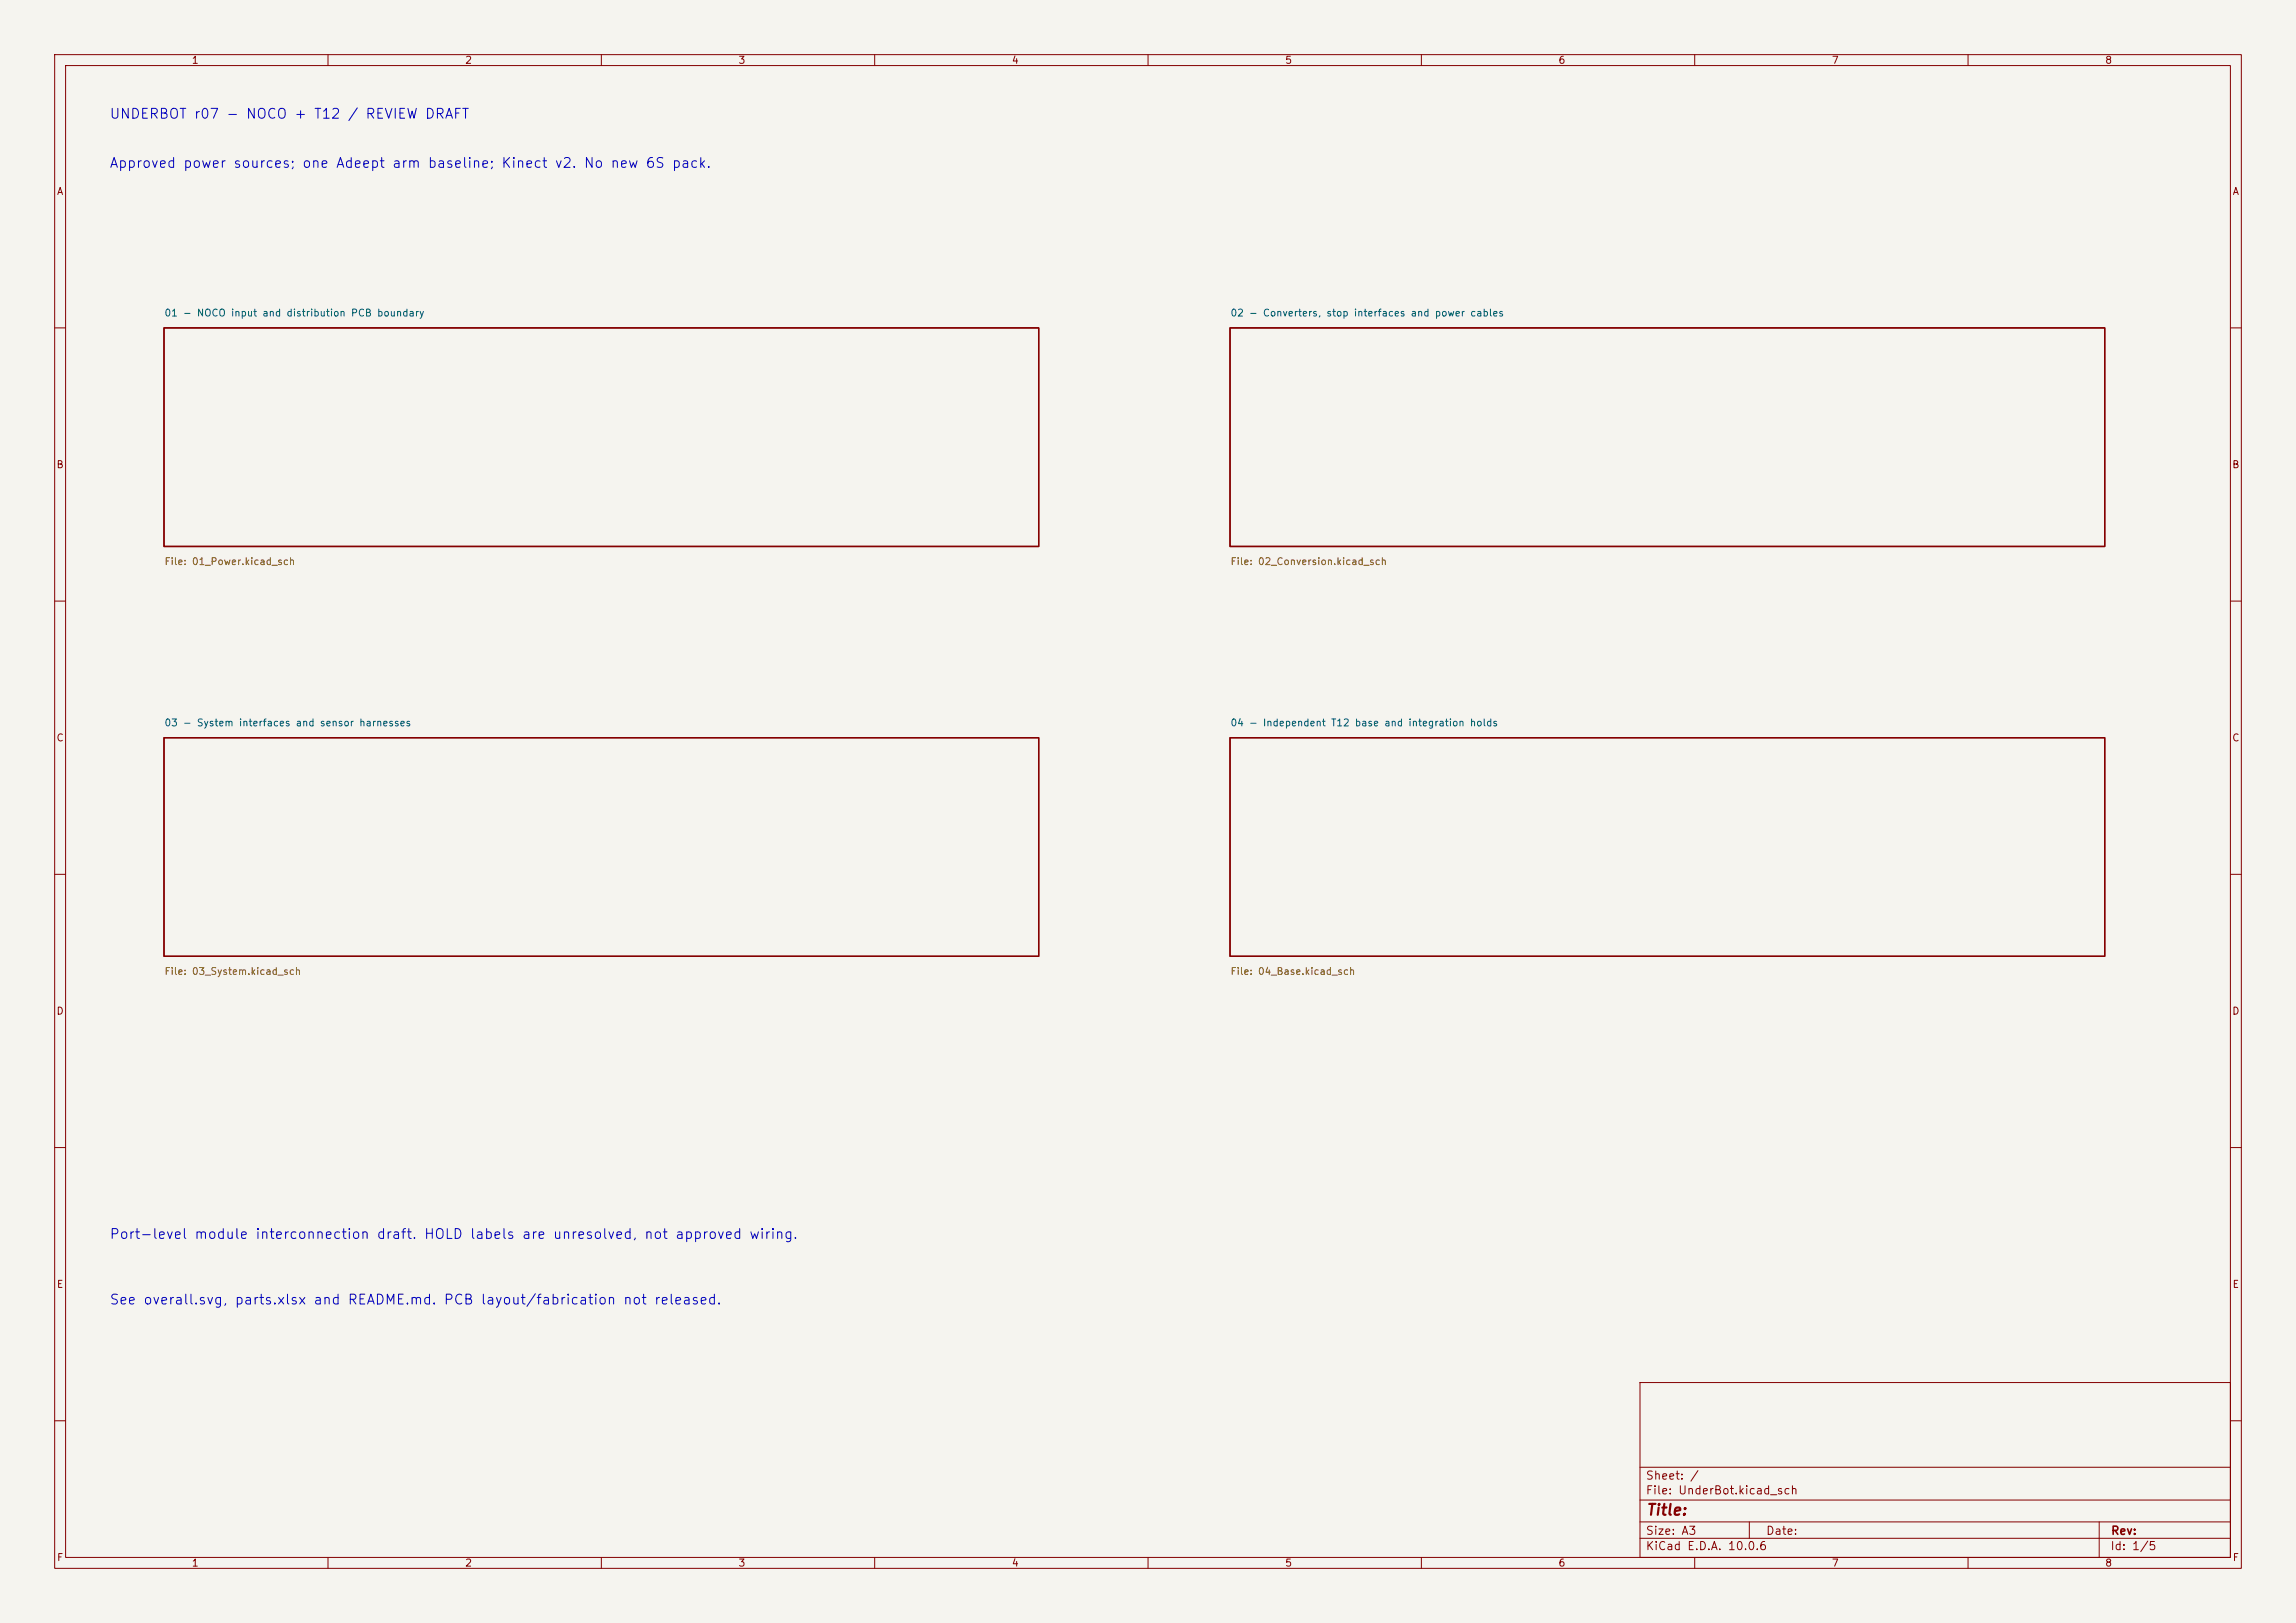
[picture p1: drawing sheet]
<svg xmlns="http://www.w3.org/2000/svg" width="420mm" height="297mm" viewBox="0 0 420 297" stroke-linecap="round" stroke-linejoin="round" font-family="sans-serif">
<defs><g id="words">
<text font-size="2" fill="#840000" x="301" y="277.8">Title:</text>
<g font-size="1.8" fill="#0000c2">
<text x="19.9" y="22.2">UNDERBOT r07 - NOCO + T12 / REVIEW DRAFT</text>
<text x="19.9" y="31.2">Approved power sources; one Adeept arm baseline; Kinect v2. No new 6S pack.</text>
<text x="19.9" y="227.2">Port-level module interconnection draft. HOLD labels are unresolved, not approved wiring.</text>
<text x="19.9" y="239.2">See overall.svg, parts.xlsx and README.md. PCB layout/fabrication not released.</text>
</g>
<g font-size="1.5" fill="#840000">
<text x="300.9" y="273.8">File: UnderBot.kicad_sch</text>
<text x="300.9" y="271.1">Sheet: /</text>
<text x="300.9" y="281.2">Size: A3</text>
<text x="322.9" y="281.2">Date:</text>
<text x="386" y="281.2">Rev:</text>
<text x="300.9" y="284">KiCad E.D.A. 10.0.6</text>
<text x="385.9" y="284">Id: 1/5</text>
</g>
<g font-size="1.3" fill="#840000">
<text x="35" y="12">1</text>
<text x="85" y="12">2</text>
<text x="135" y="12">3</text>
<text x="185" y="12">4</text>
<text x="235" y="12">5</text>
<text x="285" y="12">6</text>
<text x="335" y="12">7</text>
<text x="385" y="12">8</text>
<text x="10.3" y="36">A</text>
<text x="408.3" y="36">A</text>
<text x="10.2" y="86">B</text>
<text x="408.2" y="86">B</text>
<text x="10.2" y="136">C</text>
<text x="408.2" y="136">C</text>
<text x="10.2" y="186">D</text>
<text x="408.2" y="186">D</text>
<text x="10.3" y="236">E</text>
<text x="408.3" y="236">E</text>
<text x="10.3" y="286">F</text>
<text x="35" y="287">1</text>
<text x="85" y="287">2</text>
<text x="135" y="287">3</text>
<text x="185" y="287">4</text>
<text x="235" y="287">5</text>
<text x="285" y="287">6</text>
<text x="335" y="287">7</text>
<text x="385" y="287">8</text>
<text x="408.3" y="286">F</text>
</g>
<g font-size="1.3" fill="#006464">
<text x="30" y="58.2">01 - NOCO input and distribution PCB boundary</text>
<text x="225" y="58.2">02 - Converters, stop interfaces and power cables</text>
<text x="30" y="133.2">03 - System interfaces and sensor harnesses</text>
<text x="225" y="133.2">04 - Independent T12 base and integration holds</text>
</g>
<g font-size="1.3" fill="#725600">
<text x="30" y="103.7">File: 01_Power.kicad_sch</text>
<text x="225" y="103.7">File: 02_Conversion.kicad_sch</text>
<text x="30" y="178.7">File: 03_System.kicad_sch</text>
<text x="225" y="178.7">File: 04_Base.kicad_sch</text>
</g>
</g></defs>
<path d="M0 0h420v297h-420z" fill="#f5f4ef" stroke="#f5f4ef" stroke-width=".18"/>
<g fill="none" stroke="#840000" stroke-width=".18">
<path d="M10 10h400v277h-400zM12 12h396v273h-396zM60 10v2M110 10v2M160 10v2M210 10v2M260 10v2M310 10v2M360 10v2M10 60h2M408 60h2M10 110h2"/>
<path d="M408 110h2M10 160h2M408 160h2M10 210h2M408 210h2M300 253h108v32h-108zM10 260h2M300 278.5h108M300 274.5h108M300 268.5h108M320 278.5v3M384 278.5v6.5"/>
<path d="M408 260h2M60 285v2M110 285v2M160 285v2M210 285v2M260 285v2M300 281.5h108M310 285v2M360 285v2"/>
</g>
<path d="M30 60h160v40h-160zM225 60h160v40h-160zM30 135h160v40h-160zM225 135h160v40h-160z" fill="none" stroke="#840000" stroke-width=".25"/>
<use href="#words"/>
</svg>
